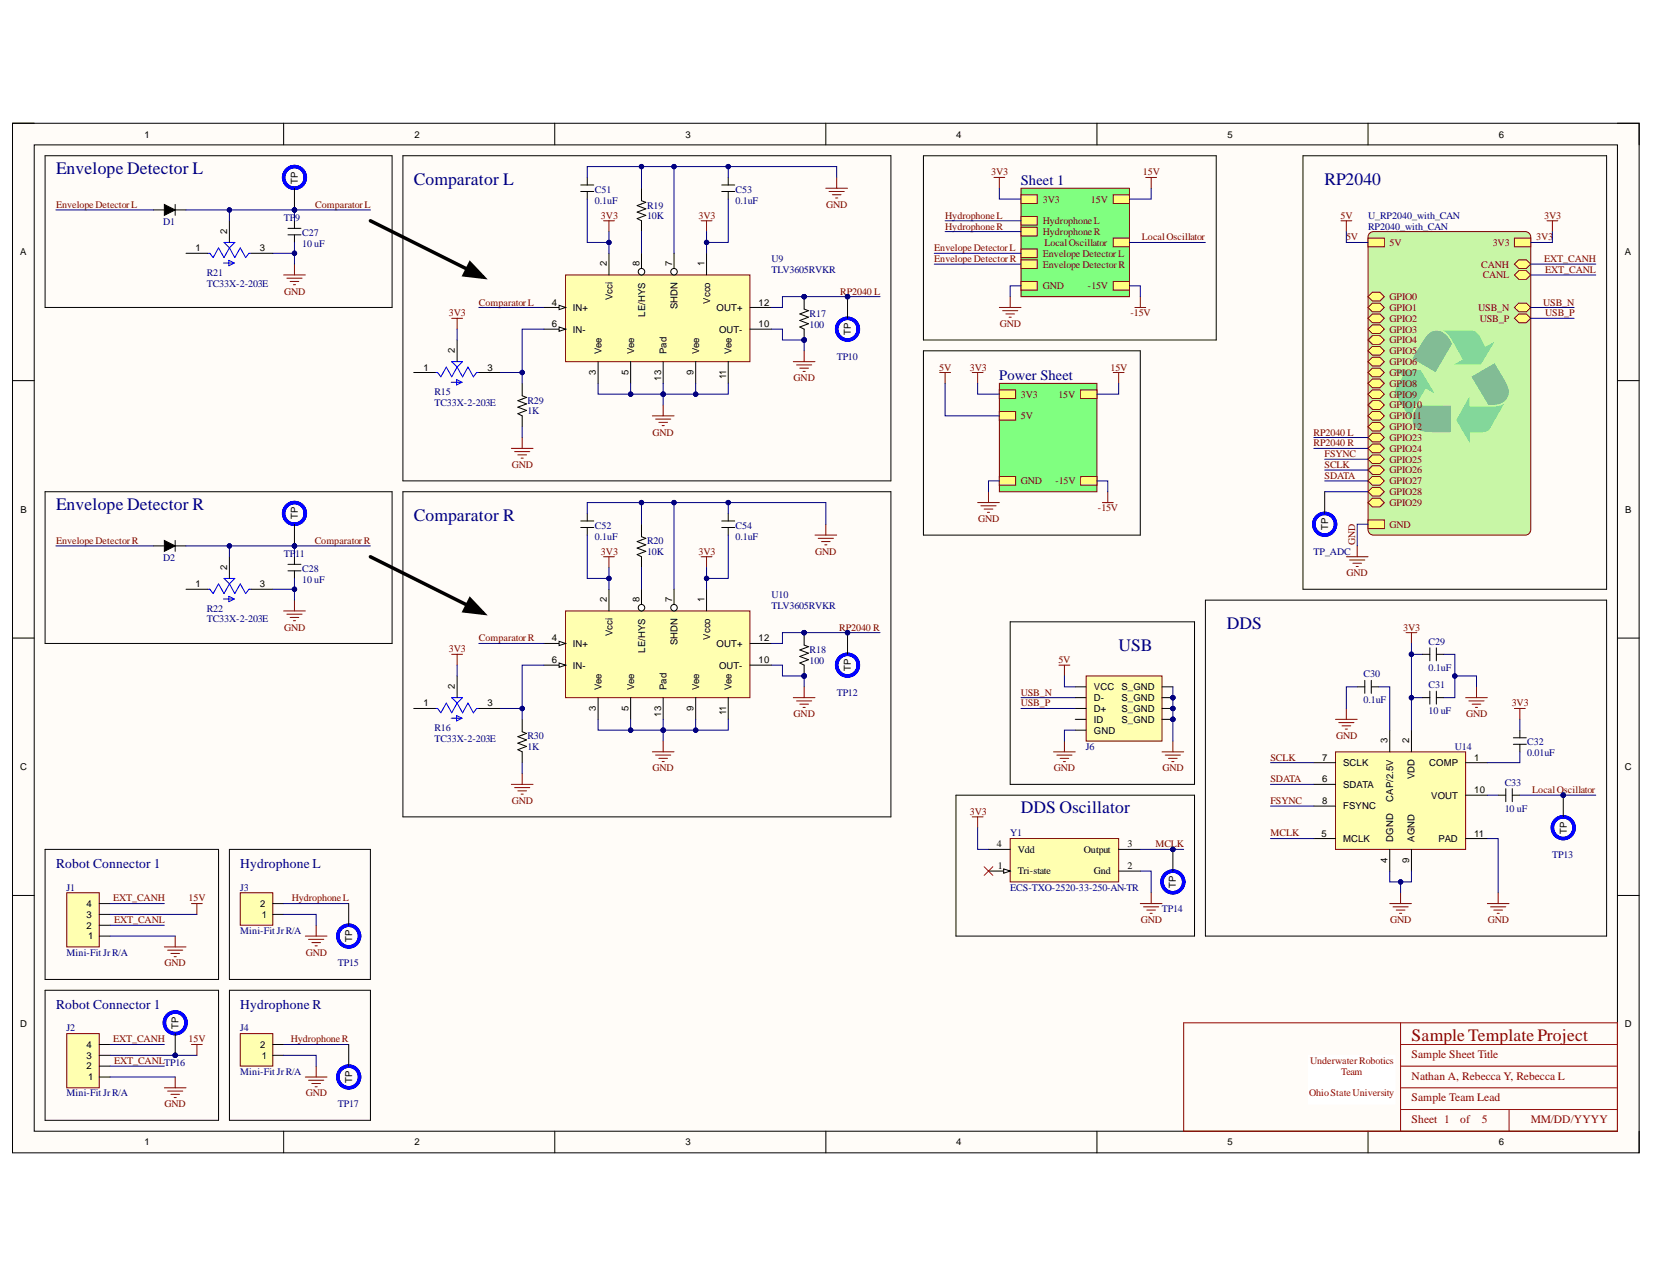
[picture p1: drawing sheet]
<svg xmlns="http://www.w3.org/2000/svg" width="279mm" height="216mm" viewBox="0 0 279 216" stroke-linecap="round" stroke-linejoin="round" font-family="sans-serif">
<defs><g id="words">
<g font-size="3" fill="#000080">
<text x="9.5" y="29.3">Envelope Detector L</text>
<text x="69.9" y="31.2">Comparator L</text>
<text x="223.9" y="31.2">RP2040</text>
<text x="9.5" y="86.2">Envelope Detector R</text>
<text x="69.9" y="88">Comparator R</text>
<text x="207.4" y="106.3">DDS</text>
<text x="189" y="110">USB</text>
<text x="172.5" y="137.5">DDS Oscillator</text>
</g>
<text font-size="3" fill="#980000" x="238.6" y="176">Sample Template Project</text>
<g font-size="2.5" fill="#000080">
<text x="172.5" y="31.3">Sheet 1</text>
<text x="168.9" y="64.3">Power Sheet</text>
</g>
<g font-size="2.3" fill="#000080">
<text x="9.5" y="146.8">Robot Connector 1</text>
<text x="40.6" y="146.8">Hydrophone L</text>
<text x="9.5" y="170.6">Robot Connector 1</text>
<text x="40.6" y="170.6">Hydrophone R</text>
</g>
<g font-size="1.9" fill="#980000">
<text x="238.6" y="178.9">Sample Sheet Title</text>
<text x="238.6" y="182.6">Nathan A, Rebecca Y, Rebecca L</text>
<text x="238.6" y="189.9">Sheet 1</text>
<text x="238.6" y="186.2">Sample Team Lead</text>
<text x="246.8" y="189.9">of</text>
<text x="250.4" y="189.9">5</text>
<text x="258.7" y="189.9">MM/DD/YYYY</text>
</g>
<g font-size="1.7" fill="#800000">
<text x="167.6" y="29.6">3V3</text>
<text x="193.2" y="29.6">15V</text>
<text x="9.5" y="35.1">Envelope DetectorL</text>
<text x="53.3" y="35.1">ComparatorL</text>
<text x="139.6" y="35.1">GND</text>
<text x="176.3" y="34.3">3V3</text>
<text x="184.4" y="34.3">15V</text>
<text x="101.6" y="37">3V3</text>
<text x="118.1" y="37">3V3</text>
<text x="159.8" y="38.8">HydrophoneR</text>
<text x="159.8" y="37">HydrophoneL</text>
<text x="176.3" y="37.9">HydrophoneL</text>
<text x="176.3" y="39.7">HydrophoneR</text>
<text x="176.5" y="41.5">LocalOscillator</text>
<text x="193" y="40.6">LocalOscillator</text>
<text x="226.6" y="37">5V</text>
<text x="227.5" y="40.6">5V</text>
<text x="234.9" y="41.5">5V</text>
<text x="252.3" y="41.5">3V3</text>
<text x="259.7" y="40.6">3V3</text>
<text x="261" y="37">3V3</text>
<text x="157.9" y="42.5">Envelope DetectorL</text>
<text x="157.9" y="44.3">Envelope DetectorR</text>
<text x="176.3" y="43.4">Envelope DetectorL</text>
<text x="176.3" y="45.2">Envelope DetectorR</text>
<text x="250.4" y="45.2">CANH</text>
<text x="250.6" y="47">CANL</text>
<text x="261" y="44.3">EXT_CANH</text>
<text x="261.2" y="46.2">EXT_CANL</text>
<text x="48" y="49.8">GND</text>
<text x="75.9" y="53.4">3V3</text>
<text x="80.9" y="51.7">ComparatorL</text>
<text x="142" y="49.8">RP2040 L</text>
<text x="176.3" y="48.9">GND</text>
<text x="183.9" y="48.9">-15V</text>
<text x="191.1" y="53.4">-15V</text>
<text x="234.9" y="50.7">GPIO0</text>
<text x="234.9" y="52.5">GPIO1</text>
<text x="249.9" y="52.5">USB_N</text>
<text x="260.8" y="51.7">USB_N</text>
<text x="261.2" y="53.4">USB_P</text>
<text x="169" y="55.3">GND</text>
<text x="234.9" y="54.4">GPIO2</text>
<text x="234.9" y="56.2">GPIO3</text>
<text x="234.9" y="58">GPIO4</text>
<text x="234.9" y="59.9">GPIO5</text>
<text x="250.1" y="54.4">USB_P</text>
<text x="134.1" y="64.4">GND</text>
<text x="158.8" y="62.7">5V</text>
<text x="163.9" y="62.7">3V3</text>
<text x="187.7" y="62.7">15V</text>
<text x="234.9" y="61.7">GPIO6</text>
<text x="234.9" y="63.5">GPIO7</text>
<text x="234.9" y="65.4">GPIO8</text>
<text x="172.5" y="67.2">3V3</text>
<text x="172.5" y="70.9">5V</text>
<text x="178.9" y="67.2">15V</text>
<text x="234.9" y="67.2">GPIO9</text>
<text x="234.9" y="69">GPIO10</text>
<text x="234.9" y="70.9">GPIO11</text>
<text x="110.3" y="73.7">GND</text>
<text x="222" y="73.7">RP2040 L</text>
<text x="222" y="75.4">RP2040 R</text>
<text x="223.9" y="77.3">FSYNC</text>
<text x="234.9" y="72.7">GPIO12</text>
<text x="234.9" y="74.5">GPIO23</text>
<text x="234.9" y="76.4">GPIO24</text>
<text x="86.5" y="79.2">GND</text>
<text x="172.5" y="81.9">GND</text>
<text x="178.4" y="81.9">-15V</text>
<text x="223.9" y="80.9">SDATA</text>
<text x="223.9" y="79.2">SCLK</text>
<text x="234.9" y="78.2">GPIO25</text>
<text x="234.9" y="80">GPIO26</text>
<text x="234.9" y="81.9">GPIO27</text>
<text x="234.9" y="83.7">GPIO28</text>
<text x="165.4" y="88.3">GND</text>
<text x="185.6" y="86.4">-15V</text>
<text x="234.9" y="85.5">GPIO29</text>
<text x="234.9" y="89.2">GND</text>
<text x="9.5" y="91.9">Envelope DetectorR</text>
<text x="53.2" y="91.9">ComparatorR</text>
<text x="101.6" y="93.8">3V3</text>
<text x="118.1" y="93.8">3V3</text>
<text x="137.8" y="93.8">GND</text>
<text x="229" y="92.2" transform="rotate(-90 229 92.2)">GND</text>
<text x="227.6" y="97.4">GND</text>
<text x="48" y="106.6">GND</text>
<text x="141.8" y="106.6">RP2040 R</text>
<text x="237.2" y="106.6">3V3</text>
<text x="75.9" y="110.3">3V3</text>
<text x="80.9" y="108.4">ComparatorR</text>
<text x="178.9" y="112.1">5V</text>
<text x="172.5" y="117.6">USB_N</text>
<text x="172.5" y="119.4">USB_P</text>
<text x="255.5" y="119.4">3V3</text>
<text x="134.1" y="121.3">GND</text>
<text x="225.8" y="124.9">GND</text>
<text x="247.8" y="121.3">GND</text>
<text x="110.3" y="130.4">GND</text>
<text x="178.1" y="130.4">GND</text>
<text x="196.5" y="130.4">GND</text>
<text x="214.8" y="128.6">SCLK</text>
<text x="86.5" y="135.9">GND</text>
<text x="163.9" y="137.7">3V3</text>
<text x="214.8" y="132.3">SDATA</text>
<text x="214.8" y="135.9">FSYNC</text>
<text x="259" y="134.1">LocalOscillator</text>
<text x="195.3" y="143.2">MCLK</text>
<text x="214.8" y="141.4">MCLK</text>
<text x="19.1" y="152.4">EXT_CANH</text>
<text x="31.9" y="152.4">15V</text>
<text x="49.3" y="152.4">HydrophoneL</text>
<text x="19.3" y="156.1">EXT_CANL</text>
<text x="51.7" y="161.6">GND</text>
<text x="192.8" y="156.1">GND</text>
<text x="235" y="156.1">GND</text>
<text x="251.5" y="156.1">GND</text>
<text x="27.8" y="163.4">GND</text>
<text x="19.1" y="176.2">EXT_CANH</text>
<text x="19.3" y="179.9">EXT_CANLTP16</text>
<text x="31.9" y="176.2">15V</text>
<text x="49.1" y="176.2">HydrophoneR</text>
<text x="51.7" y="185.4">GND</text>
<text x="27.8" y="187.2">GND</text>
</g>
<g font-size="1.7" fill="#000080">
<text x="100.6" y="34.4">0.1uF</text>
<text x="100.6" y="32.6">C51</text>
<text x="109.4" y="35.3">R19</text>
<text x="124.3" y="34.4">0.1uF</text>
<text x="124.3" y="32.6">C53</text>
<text x="27.6" y="38.1">D1</text>
<text x="48" y="37.3">TP9</text>
<text x="51.1" y="41.7">10 uF</text>
<text x="51.1" y="39.9">C27</text>
<text x="109.4" y="37">10K</text>
<text x="231.2" y="37">U_RP2040_with_CAN</text>
<text x="231.2" y="38.8">RP2040_with_CAN</text>
<text x="34.9" y="46.6">R21</text>
<text x="130.4" y="44.3">U9</text>
<text x="130.4" y="46.2">TLV3605RVKR</text>
<text x="34.9" y="48.5">TC33X-2-203E</text>
<text x="136.9" y="53.5">R17</text>
<text x="136.9" y="55.4">100</text>
<text x="141.4" y="60.8">TP10</text>
<text x="73.4" y="66.7">R15</text>
<text x="73.4" y="68.6">TC33X-2-203E</text>
<text x="89.1" y="70">1K</text>
<text x="89.1" y="68.2">R29</text>
<text x="100.6" y="89.4">C52</text>
<text x="124.3" y="89.4">C54</text>
<text x="27.6" y="94.9">D2</text>
<text x="48" y="94.1">TP11</text>
<text x="100.6" y="91.2">0.1uF</text>
<text x="109.4" y="93.9">10K</text>
<text x="109.4" y="92">R20</text>
<text x="124.3" y="91.2">0.1uF</text>
<text x="222" y="93.8">TP_ADC</text>
<text x="51.1" y="98.5">10 uF</text>
<text x="51.1" y="96.7">C28</text>
<text x="130.4" y="101.1">U10</text>
<text x="34.9" y="103.4">R22</text>
<text x="34.9" y="105.2">TC33X-2-203E</text>
<text x="130.4" y="102.9">TLV3605RVKR</text>
<text x="136.9" y="112.2">100</text>
<text x="136.9" y="110.4">R18</text>
<text x="241.5" y="113.4">0.1uF</text>
<text x="241.5" y="109">C29</text>
<text x="141.4" y="117.6">TP12</text>
<text x="230.5" y="118.9">0.1uF</text>
<text x="230.5" y="114.5">C30</text>
<text x="241.5" y="116.3">C31</text>
<text x="73.4" y="123.5">R16</text>
<text x="73.4" y="125.4">TC33X-2-203E</text>
<text x="89.1" y="125">R30</text>
<text x="241.5" y="120.8">10 uF</text>
<text x="258.1" y="126">C32</text>
<text x="89.1" y="126.8">1K</text>
<text x="183.5" y="126.8">J6</text>
<text x="245.9" y="126.8">U14</text>
<text x="258.1" y="127.9">0.01uF</text>
<text x="254.3" y="137.2">10 uF</text>
<text x="254.3" y="132.8">C33</text>
<text x="170.8" y="141.4">Y1</text>
<text x="262.4" y="145.1">TP13</text>
<text x="11.2" y="150.6">J1</text>
<text x="40.6" y="150.6">J3</text>
<text x="170.8" y="150.6">ECS-TXO-2520-33-250-AN-TR</text>
<text x="196.4" y="154.2">TP14</text>
<text x="11.2" y="161.6">Mini-Fit JrR/A</text>
<text x="40.6" y="157.9">Mini-Fit JrR/A</text>
<text x="57.1" y="163.4">TP15</text>
<text x="11.2" y="174.4">J2</text>
<text x="40.6" y="174.4">J4</text>
<text x="11.2" y="185.4">Mini-Fit JrR/A</text>
<text x="40.6" y="181.7">Mini-Fit JrR/A</text>
<text x="57.1" y="187.2">TP17</text>
</g>
<g font-size="1.7">
<text x="168.5" y="143.2">4</text>
<text x="190.6" y="143.2">3</text>
<text x="168.7" y="146.9">1</text>
<text x="172" y="147.8">Tri-state</text>
<text x="172" y="144.2">Vdd</text>
<text x="183.2" y="144.2">Output</text>
<text x="184.9" y="147.8">Gnd</text>
<text x="190.6" y="146.9">2</text>
</g>
<g font-size="1.7" fill="#980000">
<text x="221.4" y="179.9">UnderwaterRobotics</text>
<text x="221.3" y="185.4">OhioStateUniversity</text>
<text x="226.7" y="181.7">Team</text>
</g>
<g font-size="1.6">
<text x="24.4" y="23.3">1</text>
<text x="70" y="23.3">2</text>
<text x="115.9" y="23.3">3</text>
<text x="161.6" y="23.3">4</text>
<text x="207.5" y="23.3">5</text>
<text x="253.3" y="23.3">6</text>
<text x="50.3" y="31" transform="rotate(-90 50.3 31)">TP</text>
<text x="38.4" y="39.5" transform="rotate(-90 38.4 39.5)">2</text>
<text x="3.4" y="43.1">A</text>
<text x="33.1" y="42.5">1</text>
<text x="43.9" y="42.5">3</text>
<text x="102.6" y="45" transform="rotate(-90 102.6 45)">2</text>
<text x="108.1" y="45" transform="rotate(-90 108.1 45)">8</text>
<text x="113.6" y="45" transform="rotate(-90 113.6 45)">7</text>
<text x="119.1" y="45" transform="rotate(-90 119.1 45)">1</text>
<text x="274.6" y="43.1">A</text>
<text x="93.3" y="51.7">4</text>
<text x="96.8" y="52.5">IN+</text>
<text x="103.5" y="50.7" transform="rotate(-90 103.5 50.7)">Vcci</text>
<text x="109" y="53.5" transform="rotate(-90 109 53.5)">LE/HYS</text>
<text x="114.5" y="52.3" transform="rotate(-90 114.5 52.3)">SHDN</text>
<text x="120" y="51.3" transform="rotate(-90 120 51.3)">Vcco</text>
<text x="121.1" y="52.5">OUT+</text>
<text x="128.2" y="51.7">12</text>
<text x="76.9" y="59.7" transform="rotate(-90 76.9 59.7)">2</text>
<text x="93.3" y="55.3">6</text>
<text x="96.8" y="56.2">IN-</text>
<text x="101.7" y="59.9" transform="rotate(-90 101.7 59.9)">Vee</text>
<text x="107.2" y="59.9" transform="rotate(-90 107.2 59.9)">Vee</text>
<text x="112.7" y="59.9" transform="rotate(-90 112.7 59.9)">Pad</text>
<text x="118.2" y="59.9" transform="rotate(-90 118.2 59.9)">Vee</text>
<text x="121.5" y="56.2">OUT-</text>
<text x="123.7" y="59.9" transform="rotate(-90 123.7 59.9)">Vee</text>
<text x="128.2" y="55.3">10</text>
<text x="143.8" y="56.7" transform="rotate(-90 143.8 56.7)">TP</text>
<text x="71.6" y="62.7">1</text>
<text x="82.4" y="62.7">3</text>
<text x="100.7" y="63.4" transform="rotate(-90 100.7 63.4)">3</text>
<text x="106.2" y="63.4" transform="rotate(-90 106.2 63.4)">5</text>
<text x="111.7" y="64.4" transform="rotate(-90 111.7 64.4)">13</text>
<text x="117.2" y="63.4" transform="rotate(-90 117.2 63.4)">9</text>
<text x="122.7" y="64.1" transform="rotate(-90 122.7 64.1)">11</text>
<text x="3.5" y="86.7">B</text>
<text x="50.3" y="87.8" transform="rotate(-90 50.3 87.8)">TP</text>
<text x="224.5" y="89.6" transform="rotate(-90 224.5 89.6)">TP</text>
<text x="274.7" y="86.7">B</text>
<text x="33.1" y="99.3">1</text>
<text x="38.4" y="96.3" transform="rotate(-90 38.4 96.3)">2</text>
<text x="43.9" y="99.3">3</text>
<text x="102.6" y="101.8" transform="rotate(-90 102.6 101.8)">2</text>
<text x="108.1" y="101.8" transform="rotate(-90 108.1 101.8)">8</text>
<text x="113.6" y="101.8" transform="rotate(-90 113.6 101.8)">7</text>
<text x="119.1" y="101.8" transform="rotate(-90 119.1 101.8)">1</text>
<text x="103.5" y="107.6" transform="rotate(-90 103.5 107.6)">Vcci</text>
<text x="93.3" y="108.4">4</text>
<text x="93.3" y="112.1">6</text>
<text x="96.8" y="109.3">IN+</text>
<text x="96.8" y="113.1">IN-</text>
<text x="109" y="110.4" transform="rotate(-90 109 110.4)">LE/HYS</text>
<text x="114.5" y="109.1" transform="rotate(-90 114.5 109.1)">SHDN</text>
<text x="120" y="108.2" transform="rotate(-90 120 108.2)">Vcco</text>
<text x="121.1" y="109.3">OUT+</text>
<text x="121.5" y="113.1">OUT-</text>
<text x="128.2" y="108.4">12</text>
<text x="128.2" y="112.1">10</text>
<text x="143.8" y="113.5" transform="rotate(-90 143.8 113.5)">TP</text>
<text x="71.6" y="119.4">1</text>
<text x="76.9" y="116.4" transform="rotate(-90 76.9 116.4)">2</text>
<text x="82.4" y="119.4">3</text>
<text x="101.7" y="116.7" transform="rotate(-90 101.7 116.7)">Vee</text>
<text x="107.2" y="116.7" transform="rotate(-90 107.2 116.7)">Vee</text>
<text x="112.7" y="116.7" transform="rotate(-90 112.7 116.7)">Pad</text>
<text x="118.2" y="116.7" transform="rotate(-90 118.2 116.7)">Vee</text>
<text x="123.7" y="116.7" transform="rotate(-90 123.7 116.7)">Vee</text>
<text x="184.9" y="116.7">VCC</text>
<text x="184.9" y="118.6">D-</text>
<text x="189.5" y="116.7">S_GND</text>
<text x="189.5" y="118.6">S_GND</text>
<text x="100.7" y="120.2" transform="rotate(-90 100.7 120.2)">3</text>
<text x="106.2" y="120.2" transform="rotate(-90 106.2 120.2)">5</text>
<text x="111.7" y="121.2" transform="rotate(-90 111.7 121.2)">13</text>
<text x="117.2" y="120.2" transform="rotate(-90 117.2 120.2)">9</text>
<text x="122.7" y="120.9" transform="rotate(-90 122.7 120.9)">11</text>
<text x="184.9" y="120.3">D+</text>
<text x="184.9" y="122.2">ID</text>
<text x="184.9" y="124.1">GND</text>
<text x="189.5" y="120.3">S_GND</text>
<text x="189.5" y="122.2">S_GND</text>
<text x="234.5" y="125.7" transform="rotate(-90 234.5 125.7)">3</text>
<text x="238.2" y="125.7" transform="rotate(-90 238.2 125.7)">2</text>
<text x="3.4" y="130.2">C</text>
<text x="223.5" y="128.6">7</text>
<text x="227" y="129.5">SCLK</text>
<text x="239.1" y="131.7" transform="rotate(-90 239.1 131.7)">VDD</text>
<text x="241.6" y="129.5">COMP</text>
<text x="249.2" y="128.6">1</text>
<text x="274.6" y="130.2">C</text>
<text x="223.5" y="132.3">6</text>
<text x="223.5" y="135.9">8</text>
<text x="227" y="133.2">SDATA</text>
<text x="227" y="136.8">FSYNC</text>
<text x="235.5" y="135.6" transform="rotate(-90 235.5 135.6)">CAP/2.5V</text>
<text x="241.9" y="135">VOUT</text>
<text x="249.2" y="134.1">10</text>
<text x="223.4" y="141.5">5</text>
<text x="227" y="142.3">MCLK</text>
<text x="235.5" y="142.3" transform="rotate(-90 235.5 142.3)">DGND</text>
<text x="239.1" y="142.3" transform="rotate(-90 239.1 142.3)">AGND</text>
<text x="243.2" y="142.3">PAD</text>
<text x="249.2" y="141.5">11</text>
<text x="264.8" y="141" transform="rotate(-90 264.8 141)">TP</text>
<text x="234.5" y="145.9" transform="rotate(-90 234.5 145.9)">4</text>
<text x="238.2" y="145.9" transform="rotate(-90 238.2 145.9)">9</text>
<text x="14.6" y="155.2">3</text>
<text x="14.6" y="153.3">4</text>
<text x="44" y="153.3">2</text>
<text x="44.2" y="155.2">1</text>
<text x="198.8" y="150.1" transform="rotate(-90 198.8 150.1)">TP</text>
<text x="14.6" y="157">2</text>
<text x="14.9" y="158.8">1</text>
<text x="59.5" y="159.3" transform="rotate(-90 59.5 159.3)">TP</text>
<text x="3.4" y="173.7">D</text>
<text x="30.2" y="173.9" transform="rotate(-90 30.2 173.9)">TP</text>
<text x="274.6" y="173.7">D</text>
<text x="14.6" y="179">3</text>
<text x="14.6" y="177.2">4</text>
<text x="44" y="177.2">2</text>
<text x="44.2" y="179">1</text>
<text x="14.6" y="180.8">2</text>
<text x="14.9" y="182.6">1</text>
<text x="59.5" y="183.1" transform="rotate(-90 59.5 183.1)">TP</text>
<text x="24.4" y="193.6">1</text>
<text x="70" y="193.6">2</text>
<text x="115.9" y="193.6">3</text>
<text x="161.6" y="193.6">4</text>
<text x="207.5" y="193.6">5</text>
<text x="253.3" y="193.6">6</text>
</g>
</g></defs>
<path d="M2.1 20.8h275v174.1h-275z" fill-rule="evenodd" fill="#fffcf8"/>
<path d="M2.1 20.8h275v174.1h-275z" fill="none" stroke="#000" stroke-width=".17"/>
<path d="M5.8 24.5h267.6v166.8h-267.6z" fill-rule="evenodd" fill="#fffcf8"/>
<g fill="none" stroke="#000" stroke-width=".17">
<path d="M2.1 20.8h3.7M5.8 24.5h267.6v166.8h-267.6zM47.9 20.8v3.7M93.8 20.8v3.7M139.6 20.8v3.7M185.4 20.8v3.7M231.2 20.8v3.7M273.4 20.8h3.7v3.7M2.1 64.4h3.7M273.4 64.4h3.7M2.1 107.9h3.7M273.4 107.9h3.7"/>
<path d="M2.1 151.4h3.7M273.4 151.4h3.7M47.9 191.3v3.6M93.8 191.3v3.6M139.6 191.3v3.6M185.4 191.3v3.6M231.2 191.3v3.6M277.1 191.3v3.6"/>
</g>
<path d="M200.1 172.9h73.3v18.4h-73.3zM236.7 172.9v18.4M236.7 176.6h36.7M236.7 180.2h36.7M236.7 183.9h36.7M236.7 187.6h36.7" fill="none" stroke="#980000" stroke-width=".17"/>
<path d="M221.2 178.4h14.6v8.3h-14.6z" fill-rule="evenodd" fill="#fff"/>
<path d="M221.2 178.4h14.6v8.3h-14.6z" fill="none" stroke="#fff" stroke-width=".17"/>
<path d="M255.1 187.6v3.7" fill="none" stroke="#980000" stroke-width=".17"/>
<path d="M11.3 150.9h5.5v9.2h-5.5z" fill-rule="evenodd" fill="#ffffb0"/>
<path d="M11.3 150.9h5.5v9.2h-5.5zM29.6 158.3v1.8M32.4 152.8h1.8M33.3 152.8v1.8M27.8 160.1h3.6M28.3 160.6h2.6M28.9 161.2h1.4M29.4 161.7h.4" fill="none" stroke="#800000" stroke-width=".17"/>
<path d="M16.8 158.3h1.8M16.8 156.4h1.8M16.8 154.6h1.8M16.8 152.8h1.8" fill="none" stroke="#000" stroke-width=".17"/>
<path d="M11.3 174.8h5.5v9.1h-5.5z" fill-rule="evenodd" fill="#ffffb0"/>
<path d="M11.3 174.8h5.5v9.1h-5.5zM32.4 176.6h1.8M33.3 176.6v1.8M27.8 183.9h3.6M28.3 184.5h2.6M28.9 185h1.4M29.4 185.6h.4M29.6 182.1v1.8" fill="none" stroke="#800000" stroke-width=".17"/>
<path d="M7.6 143.6h29.3v22h-29.3zM7.6 167.4h29.3v22h-29.3zM16.8 178.4h1.8M16.8 176.6h1.8M16.8 182.1h1.8M16.8 180.2h1.8" fill="none" stroke="#000" stroke-width=".17"/>
<path d="M95.6 46.5h31.2v14.6h-31.2z" fill-rule="evenodd" fill="#ffffb0"/>
<path d="M95.6 46.5h31.2v14.6h-31.2z" fill="none" stroke="#800000" stroke-width=".17"/>
<path d="M91.9 52h3.7" fill="none" stroke="#000" stroke-width=".17"/>
<path d="M94.5 51.6l1.1 .4-1.1 .4z" fill="#f8fcff"/>
<path d="M91.9 55.6h3.7M94.5 51.6l1.1 .4-1.1 .4z" fill="none" stroke="#000" stroke-width=".17"/>
<path d="M94.5 55.3l1.1 .3-1.1 .4z" fill="#f8fcff"/>
<path d="M94.5 55.3l1.1 .3-1.1 .4zM102.9 42.8v3.7M108.4 42.8v3.7M126.8 52h3.6M126.8 55.6h3.6" fill="none" stroke="#000" stroke-width=".17"/>
<circle cx="108.4" cy="45.9" r=".55" fill="#f8fcff"/>
<g fill="none" stroke="#000" stroke-width=".17">
<path d="M113.9 42.8v3.7M101.1 61.1v3.7M106.6 61.1v3.7M117.6 61.1v3.7M123.1 61.1v3.7"/>
<circle cx="108.4" cy="45.9" r=".55"/>
</g>
<circle cx="113.9" cy="45.9" r=".55" fill="#f8fcff"/>
<g fill="none" stroke="#000" stroke-width=".17">
<path d="M77.3 57.5v3.6M119.4 42.8v3.7M69.9 63h3.7M80.9 63h3.7M88.3 64.8v2.1l.7 .3-1.5 .5 1.5 .6-1.5 .5 1.5 .6-1.5 .5 .8 .4v1.8M112.1 61.1v3.7"/>
<circle cx="113.9" cy="45.9" r=".55"/>
</g>
<g fill="none" stroke="#800000" stroke-width=".17">
<path d="M102 37.3h1.8M102.9 37.3v1.9M118.5 37.3h1.8M119.4 37.3v1.9M76.4 53.8h1.8M77.3 53.8v1.8M86.4 75.8h3.7M87 76.4h2.5M87.5 76.9h1.5M88.1 77.5h.3M88.3 74v1.8M110.3 70.3h3.6"/>
<path d="M110.8 70.9h2.6M111.4 71.4h1.4M111.9 72h.4M112.1 68.5v1.8"/>
</g>
<path d="M76.3 64.6h1.8M76.4 61.1h1.8l-.9 1zM77.2 64.2l.9 .4-.9 .5zM77.3 62.1l-.9 1.6-1-1.6-.9 1.6-.5-.7h-.4M77.3 62.1l.9 1.6 .9-1.6 .9 1.6 .6-.7h.3" fill="none" stroke="#00f" stroke-width=".17"/>
<circle cx="135.9" cy="57.5" r=".37" fill="#000080"/>
<circle cx="135.9" cy="57.5" r=".37" fill="none" stroke="#000080" stroke-width=".17"/>
<circle cx="135.9" cy="50.2" r=".37" fill="#000080"/>
<circle cx="135.9" cy="50.2" r=".37" fill="none" stroke="#000080" stroke-width=".17"/>
<path d="M135.9 55.6v1.9" fill="none" stroke="#000" stroke-width=".17"/>
<circle cx="135.9" cy="57.5" r=".37" fill="#000080"/>
<circle cx="135.9" cy="57.5" r=".37" fill="none" stroke="#000080" stroke-width=".17"/>
<path d="M135.9 50.2v2.1" fill="none" stroke="#000" stroke-width=".17"/>
<circle cx="135.9" cy="50.2" r=".37" fill="#000080"/>
<circle cx="135.9" cy="50.2" r=".37" fill="none" stroke="#000080" stroke-width=".17"/>
<path d="M108.4 31.8v2.1l.8 .3-1.5 .6 1.5 .5-1.5 .6 1.5 .5-1.5 .6 .7 .3v1.9M135.9 52.3l.8 .2-1.5 .6 1.5 .5-1.5 .6 1.5 .5-1.5 .6 .7 .3" fill="none" stroke="#000" stroke-width=".17"/>
<path d="M139.6 31.8h3.7M140.1 32.4h2.6M140.7 32.9h1.5M141.2 33.5h.4M141.4 30v1.8" fill="none" stroke="#800000" stroke-width=".17"/>
<path d="M95.6 103.3h31.2v14.7h-31.2z" fill-rule="evenodd" fill="#ffffb0"/>
<path d="M95.6 103.3h31.2v14.7h-31.2z" fill="none" stroke="#800000" stroke-width=".17"/>
<path d="M91.9 108.8h3.7" fill="none" stroke="#000" stroke-width=".17"/>
<path d="M94.5 108.4l1.1 .4-1.1 .4z" fill="#f8fcff"/>
<path d="M91.9 112.5h3.7M94.5 108.4l1.1 .4-1.1 .4z" fill="none" stroke="#000" stroke-width=".17"/>
<path d="M94.5 112.1l1.1 .4-1.1 .3z" fill="#f8fcff"/>
<path d="M102.9 99.6v3.7M108.4 99.6v3.7M94.5 112.1l1.1 .4-1.1 .3zM126.8 108.8h3.6M126.8 112.5h3.6" fill="none" stroke="#000" stroke-width=".17"/>
<circle cx="108.4" cy="102.7" r=".55" fill="#f8fcff"/>
<g fill="none" stroke="#000" stroke-width=".17">
<path d="M113.9 99.6v3.7M101.1 118v3.6M106.6 118v3.6M117.6 118v3.6M123.1 118v3.6"/>
<circle cx="108.4" cy="102.7" r=".55"/>
</g>
<circle cx="113.9" cy="102.7" r=".55" fill="#f8fcff"/>
<g fill="none" stroke="#000" stroke-width=".17">
<path d="M119.4 99.6v3.7M69.9 119.8h3.7M77.3 114.3v3.7M80.9 119.8h3.7M112.1 118v3.6M88.3 121.6v2.1l.7 .3-1.5 .5 1.5 .6-1.5 .5 1.5 .6-1.5 .5 .8 .4v1.8"/>
<circle cx="113.9" cy="102.7" r=".55"/>
</g>
<g fill="none" stroke="#800000" stroke-width=".17">
<path d="M102 94.1h1.8M102.9 94.1v1.9M118.5 94.1h1.8M119.4 94.1v1.9M76.4 110.6h1.8M77.3 110.6v1.9M86.4 132.6h3.7M87 133.2h2.5M87.5 133.7h1.5M88.1 134.3h.3M88.3 130.8v1.8M110.3 127.1h3.6"/>
<path d="M110.8 127.7h2.6M111.4 128.2h1.4M111.9 128.8h.4M112.1 125.3v1.8"/>
</g>
<path d="M76.4 118h1.8l-.9 .9zM77.3 118.9l-.9 1.6-1-1.6-.9 1.6-.5-.7h-.4M77.3 118.9l.9 1.6 .9-1.6 .9 1.6 .6-.7h.3M76.3 121.4h1.8M77.2 121l.9 .4-.9 .5z" fill="none" stroke="#00f" stroke-width=".17"/>
<circle cx="135.9" cy="114.3" r=".37" fill="#000080"/>
<circle cx="135.9" cy="114.3" r=".37" fill="none" stroke="#000080" stroke-width=".17"/>
<circle cx="135.9" cy="107" r=".37" fill="#000080"/>
<circle cx="135.9" cy="107" r=".37" fill="none" stroke="#000080" stroke-width=".17"/>
<path d="M135.9 112.5v1.8" fill="none" stroke="#000" stroke-width=".17"/>
<circle cx="135.9" cy="114.3" r=".37" fill="#000080"/>
<circle cx="135.9" cy="114.3" r=".37" fill="none" stroke="#000080" stroke-width=".17"/>
<path d="M135.9 107v2.1" fill="none" stroke="#000" stroke-width=".17"/>
<circle cx="135.9" cy="107" r=".37" fill="#000080"/>
<circle cx="135.9" cy="107" r=".37" fill="none" stroke="#000080" stroke-width=".17"/>
<g fill="none" stroke="#000" stroke-width=".17">
<path d="M7.6 26.3h58.7v25.7h-58.7zM25.9 35.5h1.9M27.8 34.6l1.8 .9-1.8 .9zM29.6 34.6v1.8M29.6 35.5h1.8M38.8 37.3v3.7M48.7 39.7h2.2M48.7 38.6h2.2M49.8 37.3v1.3M49.8 39.7v1.3M68.1 26.3h82.5v55h-82.5zM31.4 42.8h3.7"/>
<path d="M42.4 42.8h3.7M7.6 83.1h58.7v25.7h-58.7zM25.9 92.3h1.9M27.8 91.4l1.8 .9-1.8 .9zM29.6 92.3h1.8M29.6 91.4v1.8M31.4 99.6h3.7M38.8 94.1v3.7M42.4 99.6h3.7M48.7 96.5h2.2M48.7 95.4h2.2M49.8 94.1v1.3"/>
<path d="M49.8 96.5v1.3M68.1 83.1h82.5v55h-82.5zM108.4 88.6v2.1l.8 .3-1.5 .6 1.5 .5-1.5 .6 1.5 .5-1.5 .6 .7 .3v1.9M135.9 109.1l.8 .2-1.5 .6 1.5 .5-1.5 .6 1.5 .5-1.5 .6 .7 .4"/>
</g>
<g fill="none" stroke="#800000" stroke-width=".17">
<path d="M47.9 46.5h3.7M48.5 47h2.6M49 47.6h1.5M49.6 48.1h.4M49.8 44.7v1.8M135.9 59.3v1.8M134.1 61.1h3.7M134.6 61.7h2.6M135.2 62.2h1.5M135.7 62.8h.4M137.8 90.5h3.6M138.3 91h2.6"/>
<path d="M138.9 91.6h1.4M139.4 92.1h.4M139.6 88.6v1.9M47.9 103.3h3.7M48.5 103.8h2.6M49 104.4h1.5M49.6 104.9h.4M49.8 101.5v1.8M134.1 118h3.7M134.6 118.5h2.6M135.2 119.1h1.5M135.7 119.6h.4"/>
<path d="M135.9 116.1v1.9"/>
</g>
<path d="M37.8 44.5h1.8M37.9 41h1.8l-.9 .9zM38.7 44l.9 .5-.9 .4zM38.8 41.9l-.9 1.7-1-1.7-.9 1.7-.5-.8h-.4M38.8 41.9l.9 1.7 .9-1.7 .9 1.7 .6-.8h.3M37.9 97.8h1.8l-.9 .9zM38.8 98.7l-.9 1.7-1-1.7-.9 1.7-.5-.8h-.4M38.8 98.7l.9 1.7 .9-1.7 .9 1.7 .6-.8h.3M37.8 101.3h1.8M38.7 100.8l.9 .5-.9 .4z" fill="none" stroke="#00f" stroke-width=".17"/>
<path d="M62.6 37.3l18.3 9.2M79.5 44.5l2.2 2.4-3.2-.4zM62.6 94.1l18.3 9.2M79.5 101.3l2.2 2.4-3.2-.4z" fill="none" stroke="#000" stroke-width=".59"/>
<g fill="#000">
<path d="M79.5 44.5l2.2 2.4-3.2-.4zM79.5 101.3l2.2 2.4-3.2-.4z"/>
<path d="M27.8 34.6l1.8 .9-1.8 .9z" fill-rule="evenodd"/>
<path d="M27.8 91.4l1.8 .9-1.8 .9z" fill-rule="evenodd"/>
</g>
<path d="M231.5 39.4l.7-.2h25.6a.92 .92 0 0 1 .9 .9v49.5a.92 .92 0 0 1-.9 .9h-25.6a.92 .92 0 0 1-1-.9v-49.5z" fill="#c8f6a6"/>
<path d="M231.5 39.4l.7-.2h25.6a.92 .92 0 0 1 .9 .9v49.5a.92 .92 0 0 1-.9 .9h-25.6a.92 .92 0 0 1-1-.9v-49.5z" fill="none" stroke="#800000" stroke-width=".17"/>
<path d="M243.8 55.9h5.3l.5 .3 .5 .6 .9 1.9 1.6-1-2.3 3.9h-4.6l1.5-.8-2.4-4.3-.5-.4z" fill="#82d79a"/>
<path d="M241.3 56.5a2.19 2.19 0 0 1 3.5 .5l.6 1.1-2.8 4.8-3.9-2.3z" fill="#82bc95"/>
<path d="M248.3 67.1l.1 1.7a21.1 21.1 0 0 0 4.9-.2l.6-.2 .4-.3-2.5 4.5a1.84 1.84 0 0 1-1.5 .5h-1.9v1.8l-2.3-3.9z" fill="#82d79a"/>
<path d="M248.7 63.7l3.9-2.3 .9 1.5a7.1 7.1 0 0 1 1.5 3.3 2.2 2.2 0 0 1-2.3 2.2l-1.1 .1z" fill="#82bc95"/>
<path d="M235.6 62.6h4.5l2.4 3.9-1.5-.8a22.5 22.5 0 0 0-2.4 4.3l-.1 .6 .1 .5-2.8-4.5v-.6l.3-.7 1.1-1.8z" fill="#82d79a"/>
<path d="M239.6 68.6h5.6v4.5l-4.2-.1a2.22 2.22 0 0 1-2-3.3z" fill="#82bc95"/>
<path d="M256 53.8l.7-.7h1.3l.7 .7-.7 .8h-1.3z" fill-rule="evenodd" fill="#ffff80"/>
<path d="M256 53.8l.7-.7h1.3l.7 .7-.7 .8h-1.3z" fill="none" stroke="#800000" stroke-width=".17"/>
<path d="M256 52l.7-.7h1.3l.7 .7-.7 .7h-1.3z" fill-rule="evenodd" fill="#ffff80"/>
<path d="M256 52l.7-.7h1.3l.7 .7-.7 .7h-1.3z" fill="none" stroke="#800000" stroke-width=".17"/>
<path d="M231.2 40.3h2.8v1.4h-2.8z" fill-rule="evenodd" fill="#ffff80"/>
<path d="M231.2 40.3h2.8v1.4h-2.8z" fill="none" stroke="#800000" stroke-width=".17"/>
<path d="M256 44.7l.7-.8h1.3l.7 .8-.7 .7h-1.3z" fill-rule="evenodd" fill="#ffff80"/>
<path d="M256 44.7l.7-.8h1.3l.7 .8-.7 .7h-1.3z" fill="none" stroke="#800000" stroke-width=".17"/>
<path d="M256 46.5l.7-.7h1.3l.7 .7-.7 .7h-1.3z" fill-rule="evenodd" fill="#ffff80"/>
<path d="M256 46.5l.7-.7h1.3l.7 .7-.7 .7h-1.3z" fill="none" stroke="#800000" stroke-width=".17"/>
<path d="M232 49.4h1.3l.7 .8-.7 .7h-1.3l-.8-.7z" fill-rule="evenodd" fill="#ffff80"/>
<path d="M232 49.4h1.3l.7 .8-.7 .7h-1.3l-.8-.7z" fill="none" stroke="#800000" stroke-width=".17"/>
<path d="M231.2 52l.8-.7h1.3l.7 .7-.7 .7h-1.3z" fill-rule="evenodd" fill="#ffff80"/>
<path d="M231.2 52l.8-.7h1.3l.7 .7-.7 .7h-1.3z" fill="none" stroke="#800000" stroke-width=".17"/>
<path d="M231.2 53.8l.8-.7h1.3l.7 .7-.7 .8h-1.3z" fill-rule="evenodd" fill="#ffff80"/>
<path d="M231.2 53.8l.8-.7h1.3l.7 .7-.7 .8h-1.3z" fill="none" stroke="#800000" stroke-width=".17"/>
<path d="M232 54.9h1.3l.7 .8-.7 .7h-1.3l-.8-.7z" fill-rule="evenodd" fill="#ffff80"/>
<path d="M232 54.9h1.3l.7 .8-.7 .7h-1.3l-.8-.7z" fill="none" stroke="#800000" stroke-width=".17"/>
<path d="M231.2 57.5l.8-.7h1.3l.7 .7-.7 .7h-1.3z" fill-rule="evenodd" fill="#ffff80"/>
<path d="M231.2 57.5l.8-.7h1.3l.7 .7-.7 .7h-1.3z" fill="none" stroke="#800000" stroke-width=".17"/>
<path d="M231.2 59.3l.8-.7h1.3l.7 .7-.7 .8h-1.3z" fill-rule="evenodd" fill="#ffff80"/>
<path d="M231.2 59.3l.8-.7h1.3l.7 .7-.7 .8h-1.3z" fill="none" stroke="#800000" stroke-width=".17"/>
<path d="M232 60.4h1.3l.7 .8-.7 .7h-1.3l-.8-.7z" fill-rule="evenodd" fill="#ffff80"/>
<path d="M232 60.4h1.3l.7 .8-.7 .7h-1.3l-.8-.7z" fill="none" stroke="#800000" stroke-width=".17"/>
<path d="M231.2 63l.8-.7h1.3l.7 .7-.7 .7h-1.3z" fill-rule="evenodd" fill="#ffff80"/>
<path d="M231.2 63l.8-.7h1.3l.7 .7-.7 .7h-1.3z" fill="none" stroke="#800000" stroke-width=".17"/>
<path d="M232 64.1h1.3l.7 .7-.7 .7h-1.3l-.8-.7z" fill-rule="evenodd" fill="#ffff80"/>
<path d="M232 64.1h1.3l.7 .7-.7 .7h-1.3l-.8-.7z" fill="none" stroke="#800000" stroke-width=".17"/>
<path d="M231.2 66.6l.8-.7h1.3l.7 .7-.7 .8h-1.3z" fill-rule="evenodd" fill="#ffff80"/>
<path d="M231.2 66.6l.8-.7h1.3l.7 .7-.7 .8h-1.3z" fill="none" stroke="#800000" stroke-width=".17"/>
<path d="M231.2 68.5l.8-.8h1.3l.7 .8-.7 .7h-1.3z" fill-rule="evenodd" fill="#ffff80"/>
<path d="M231.2 68.5l.8-.8h1.3l.7 .8-.7 .7h-1.3z" fill="none" stroke="#800000" stroke-width=".17"/>
<path d="M232 69.6h1.3l.7 .7-.7 .7h-1.3l-.8-.7z" fill-rule="evenodd" fill="#ffff80"/>
<path d="M232 69.6h1.3l.7 .7-.7 .7h-1.3l-.8-.7z" fill="none" stroke="#800000" stroke-width=".17"/>
<path d="M231.2 72.1l.8-.7h1.3l.7 .7-.7 .8h-1.3z" fill-rule="evenodd" fill="#ffff80"/>
<path d="M231.2 72.1l.8-.7h1.3l.7 .7-.7 .8h-1.3z" fill="none" stroke="#800000" stroke-width=".17"/>
<path d="M231.2 74l.8-.8h1.3l.7 .8-.7 .7h-1.3z" fill-rule="evenodd" fill="#ffff80"/>
<path d="M231.2 74l.8-.8h1.3l.7 .8-.7 .7h-1.3z" fill="none" stroke="#800000" stroke-width=".17"/>
<path d="M232 75.1h1.3l.7 .7-.7 .7h-1.3l-.8-.7z" fill-rule="evenodd" fill="#ffff80"/>
<path d="M232 75.1h1.3l.7 .7-.7 .7h-1.3l-.8-.7z" fill="none" stroke="#800000" stroke-width=".17"/>
<path d="M231.2 77.6l.8-.7h1.3l.7 .7-.7 .8h-1.3z" fill-rule="evenodd" fill="#ffff80"/>
<path d="M231.2 77.6l.8-.7h1.3l.7 .7-.7 .8h-1.3z" fill="none" stroke="#800000" stroke-width=".17"/>
<path d="M231.2 79.5l.8-.8h1.3l.7 .8-.7 .7h-1.3z" fill-rule="evenodd" fill="#ffff80"/>
<path d="M231.2 79.5l.8-.8h1.3l.7 .8-.7 .7h-1.3z" fill="none" stroke="#800000" stroke-width=".17"/>
<path d="M232 80.6h1.3l.7 .7-.7 .7h-1.3l-.8-.7z" fill-rule="evenodd" fill="#ffff80"/>
<path d="M232 80.6h1.3l.7 .7-.7 .7h-1.3l-.8-.7z" fill="none" stroke="#800000" stroke-width=".17"/>
<path d="M231.2 83.1l.8-.7h1.3l.7 .7-.7 .8h-1.3z" fill-rule="evenodd" fill="#ffff80"/>
<path d="M231.2 83.1l.8-.7h1.3l.7 .7-.7 .8h-1.3z" fill="none" stroke="#800000" stroke-width=".17"/>
<path d="M232 84.2h1.3l.7 .8-.7 .7h-1.3l-.8-.7z" fill-rule="evenodd" fill="#ffff80"/>
<path d="M232 84.2h1.3l.7 .8-.7 .7h-1.3l-.8-.7z" fill="none" stroke="#800000" stroke-width=".17"/>
<path d="M256 40.3h2.7v1.4h-2.7z" fill-rule="evenodd" fill="#ffff80"/>
<path d="M256 40.3h2.7v1.4h-2.7z" fill="none" stroke="#800000" stroke-width=".17"/>
<path d="M231.2 87.9h2.8v1.5h-2.8z" fill-rule="evenodd" fill="#ffff80"/>
<path d="M226.7 37.3h1.8M227.6 37.3v1.9M261.5 37.3h1.8M262.4 37.3v1.9M227.6 94.1h3.6M228.1 94.7h2.6M228.7 95.2h1.4M229.2 95.8h.4M229.4 92.3v1.8M231.2 87.9h2.8v1.5h-2.8z" fill="none" stroke="#800000" stroke-width=".17"/>
<path d="M220.2 26.3h51.4v73.3h-51.4z" fill="none" stroke="#000" stroke-width=".17"/>
<path d="M225.7 127.1h22v16.5h-22z" fill-rule="evenodd" fill="#ffffb0"/>
<g fill="none" stroke="#800000" stroke-width=".17">
<path d="M227.6 119.8v1.8M237.7 107h1.8M238.6 107v1.8M247.7 118h3.7M248.3 118.5h2.5M248.8 119.1h1.5M249.4 119.6h.3M249.6 116.1v1.9M256 119.8h1.8M256.9 119.8v1.8M225.7 127.1h22v16.5h-22zM225.7 121.6h3.7"/>
<path d="M226.3 122.2h2.6M226.8 122.7h1.5M227.4 123.3h.4M234.9 152.8h3.7M235.5 153.3h2.5M236 153.9h1.5M236.6 154.4h.3M236.7 150.9v1.9M251.4 152.8h3.7M251.9 153.3h2.6M252.5 153.9h1.5M253 154.4h.4"/>
<path d="M253.2 150.9v1.9"/>
</g>
<g fill="none" stroke="#000" stroke-width=".17">
<path d="M203.7 101.5h67.9v56.8h-67.9zM229.4 116.1h1.3M230.7 115v2.2M231.8 116.1h1.3M231.8 115v2.2M240.4 118h1.3M240.4 110.6h1.3M241.7 109.5v2.2M241.7 116.9v2.2M242.8 118h1.3M242.8 109.5v2.2M242.8 116.9v2.2"/>
<path d="M242.8 110.6h1.3M222.1 128.9h3.6M222.1 132.6h3.6M222.1 136.3h3.6M234.9 123.4v3.7M238.6 123.4v3.7M247.7 128.9h3.7M247.7 134.4h3.7M253.2 134.4h1.3M254.5 133.3v2.2M255.6 134.4h1.3M255.6 133.3v2.2"/>
<path d="M255.8 125.8h2.2M255.8 124.7h2.2M256.9 123.4v1.3M256.9 125.8v1.3M222.1 141.8h3.6M234.9 143.6v3.7M238.6 143.6v3.7M247.7 141.8h3.7"/>
</g>
<path d="M170.7 141.8h18.4v7.3h-18.4z" fill-rule="evenodd" fill="#ffffb0"/>
<path d="M170.7 141.8h18.4v7.3h-18.4z" fill="none" stroke="#800000" stroke-width=".17"/>
<path d="M167.1 147.3h3.6M189.1 147.3h3.6M189.1 143.6h3.6" fill="none" stroke="#000" stroke-width=".17"/>
<path d="M169.6 146.9l1.1 .4-1.1 .3z" fill="#f8fcff"/>
<path d="M161.6 134.4h40.3v23.9h-40.3zM167.1 143.6h3.6M169.6 146.9l1.1 .4-1.1 .3z" fill="none" stroke="#000" stroke-width=".17"/>
<path d="M164.3 138.1h1.9M165.2 138.1v1.8M192.7 152.8h3.7M193.3 153.3h2.6M193.8 153.9h1.5M194.4 154.4h.4M194.6 150.9v1.9" fill="none" stroke="#800000" stroke-width=".17"/>
<path d="M166.3 146.5l1.5 1.5M167.8 146.5l-1.5 1.5" fill="none" stroke="#f00" stroke-width=".17"/>
<path d="M40.6 150.9h5.5v5.5h-5.5z" fill-rule="evenodd" fill="#ffffb0"/>
<path d="M40.6 150.9h5.5v5.5h-5.5zM51.6 158.3h3.7M52.2 158.8h2.5M52.7 159.4h1.5M53.3 159.9h.3M53.4 156.4v1.9" fill="none" stroke="#800000" stroke-width=".17"/>
<path d="M46.1 154.6h1.8M46.1 152.8h1.8" fill="none" stroke="#000" stroke-width=".17"/>
<path d="M40.6 174.8h5.5v5.4h-5.5z" fill-rule="evenodd" fill="#ffffb0"/>
<path d="M40.6 174.8h5.5v5.4h-5.5zM51.6 182.1h3.7M52.2 182.6h2.5M52.7 183.2h1.5M53.3 183.7h.3M53.4 180.2v1.9" fill="none" stroke="#800000" stroke-width=".17"/>
<g fill="none" stroke="#000" stroke-width=".17">
<path d="M98.2 31.3h2.2M98.2 32.4h2.2M99.3 30v1.3M99.3 32.4v1.3M122 31.3h2.2M122 32.4h2.2M123.1 30v1.3M123.1 32.4v1.3M98.2 88.1h2.2M98.2 89.2h2.2M99.3 86.8v1.3M99.3 89.2v1.3"/>
<path d="M122 88.1h2.2M122 89.2h2.2M123.1 86.8v1.3M123.1 89.2v1.3M38.8 143.6h23.8v22h-23.8zM38.8 167.4h23.8v22h-23.8zM46.1 178.4h1.8M46.1 176.6h1.8"/>
</g>
<circle cx="198.2" cy="118" r=".37" fill="#000080"/>
<circle cx="198.2" cy="118" r=".37" fill="none" stroke="#000080" stroke-width=".17"/>
<circle cx="198.2" cy="119.8" r=".37" fill="#000080"/>
<circle cx="198.2" cy="119.8" r=".37" fill="none" stroke="#000080" stroke-width=".17"/>
<circle cx="198.2" cy="121.6" r=".37" fill="#000080"/>
<circle cx="198.2" cy="121.6" r=".37" fill="none" stroke="#000080" stroke-width=".17"/>
<path d="M183.6 114.3h12.8v11h-12.8z" fill-rule="evenodd" fill="#ffffb0"/>
<path d="M183.6 114.3h12.8v11h-12.8z" fill="none" stroke="#800000" stroke-width=".17"/>
<path d="M181.7 116.1h1.9M181.7 118h1.9M181.7 119.8h1.9M196.4 116.1h1.8M196.4 118h1.8M181.7 121.6h1.9M181.7 123.4h1.9" fill="none" stroke="#000" stroke-width=".17"/>
<circle cx="198.2" cy="118" r=".37" fill="#000080"/>
<circle cx="198.2" cy="118" r=".37" fill="none" stroke="#000080" stroke-width=".17"/>
<path d="M196.4 119.8h1.8" fill="none" stroke="#000" stroke-width=".17"/>
<circle cx="198.2" cy="119.8" r=".37" fill="#000080"/>
<circle cx="198.2" cy="119.8" r=".37" fill="none" stroke="#000080" stroke-width=".17"/>
<path d="M196.4 121.6h1.8" fill="none" stroke="#000" stroke-width=".17"/>
<circle cx="198.2" cy="121.6" r=".37" fill="#000080"/>
<circle cx="198.2" cy="121.6" r=".37" fill="none" stroke="#000080" stroke-width=".17"/>
<path d="M179 112.5h1.8M179.9 112.5v1.8M178.1 127.1h3.6M178.6 127.7h2.6M179.2 128.2h1.4M179.7 128.8h.4M179.9 125.3v1.8M196.4 127.1h3.7M197 127.7h2.5M197.5 128.2h1.5M198.1 128.8h.3M198.2 125.3v1.8" fill="none" stroke="#800000" stroke-width=".17"/>
<path d="M170.7 105.1h31.2v27.5h-31.2z" fill="none" stroke="#000" stroke-width=".17"/>
<path d="M172.6 31.8h18.3v18.4h-18.3z" fill-rule="evenodd" fill="#80ff80"/>
<path d="M172.6 31.8h18.3v18.4h-18.3z" fill="none" stroke="#800000" stroke-width=".17"/>
<path d="M172.6 36.6h2.7v1.5h-2.7z" fill-rule="evenodd" fill="#ffff80"/>
<path d="M172.6 36.6h2.7v1.5h-2.7z" fill="none" stroke="#800000" stroke-width=".17"/>
<path d="M172.6 38.4h2.7v1.5h-2.7z" fill-rule="evenodd" fill="#ffff80"/>
<path d="M172.6 38.4h2.7v1.5h-2.7z" fill="none" stroke="#800000" stroke-width=".17"/>
<path d="M172.6 42.1h2.7v1.5h-2.7z" fill-rule="evenodd" fill="#ffff80"/>
<path d="M172.6 42.1h2.7v1.5h-2.7z" fill="none" stroke="#800000" stroke-width=".17"/>
<path d="M172.6 43.9h2.7v1.5h-2.7z" fill-rule="evenodd" fill="#ffff80"/>
<path d="M172.6 43.9h2.7v1.5h-2.7z" fill="none" stroke="#800000" stroke-width=".17"/>
<path d="M172.6 32.9h2.7v1.5h-2.7z" fill-rule="evenodd" fill="#ffff80"/>
<path d="M172.6 32.9h2.7v1.5h-2.7z" fill="none" stroke="#800000" stroke-width=".17"/>
<path d="M188.2 32.9h2.7v1.5h-2.7z" fill-rule="evenodd" fill="#ffff80"/>
<path d="M188.2 32.9h2.7v1.5h-2.7z" fill="none" stroke="#800000" stroke-width=".17"/>
<path d="M188.2 47.6h2.7v1.5h-2.7z" fill-rule="evenodd" fill="#ffff80"/>
<path d="M188.2 47.6h2.7v1.5h-2.7z" fill="none" stroke="#800000" stroke-width=".17"/>
<path d="M172.6 47.6h2.7v1.5h-2.7z" fill-rule="evenodd" fill="#ffff80"/>
<path d="M172.6 47.6h2.7v1.5h-2.7z" fill="none" stroke="#800000" stroke-width=".17"/>
<path d="M188.2 40.3h2.7v1.4h-2.7z" fill-rule="evenodd" fill="#ffff80"/>
<path d="M168 30h1.8M168.9 30v1.8M193.7 30h1.8M194.6 30v1.8M168.9 52h3.7M169.5 52.5h2.5M170 53.1h1.5M170.6 53.6h.3M170.7 50.2v1.8M188.2 40.3h2.7v1.4h-2.7zM191.8 52h1.9M192.7 50.2v1.8" fill="none" stroke="#800000" stroke-width=".17"/>
<path d="M156.1 26.3h49.5v31.2h-49.5z" fill="none" stroke="#000" stroke-width=".17"/>
<path d="M168.9 64.8h16.5v18.3h-16.5z" fill-rule="evenodd" fill="#80ff80"/>
<path d="M168.9 64.8h16.5v18.3h-16.5z" fill="none" stroke="#800000" stroke-width=".17"/>
<path d="M168.9 65.9h2.8v1.5h-2.8z" fill-rule="evenodd" fill="#ffff80"/>
<path d="M168.9 65.9h2.8v1.5h-2.8z" fill="none" stroke="#800000" stroke-width=".17"/>
<path d="M182.7 65.9h2.7v1.5h-2.7z" fill-rule="evenodd" fill="#ffff80"/>
<path d="M182.7 65.9h2.7v1.5h-2.7z" fill="none" stroke="#800000" stroke-width=".17"/>
<path d="M182.7 80.6h2.7v1.4h-2.7z" fill-rule="evenodd" fill="#ffff80"/>
<path d="M182.7 80.6h2.7v1.4h-2.7z" fill="none" stroke="#800000" stroke-width=".17"/>
<path d="M168.9 80.6h2.8v1.4h-2.8z" fill-rule="evenodd" fill="#ffff80"/>
<path d="M168.9 80.6h2.8v1.4h-2.8z" fill="none" stroke="#800000" stroke-width=".17"/>
<path d="M168.9 69.6h2.8v1.4h-2.8z" fill-rule="evenodd" fill="#ffff80"/>
<g fill="none" stroke="#800000" stroke-width=".17">
<path d="M158.8 63h1.9M159.7 63v1.8M164.3 63h1.9M165.2 63v1.8M168.9 69.6h2.8v1.4h-2.8zM188.2 63h1.8M189.1 63v1.8M165.2 85h3.7M165.8 85.5h2.6M166.3 86.1h1.5M166.9 86.6h.4M167.1 83.1v1.9"/>
<path d="M186.3 85h1.9M187.2 83.1v1.9"/>
</g>
<path d="M156.1 59.3h36.6v31.2h-36.6z" fill="none" stroke="#000" stroke-width=".17"/>
<path d="M18.6 152.8h9.2M18.6 154.6h14.7M18.6 156.4h9.2M18.6 158.3h11M18.6 178.4h14.7M18.6 176.6h9.2" fill="none" stroke="#000080" stroke-width=".17"/>
<circle cx="29.6" cy="178.4" r=".37" fill="#000080"/>
<g fill="none" stroke="#000080" stroke-width=".17">
<path d="M106.6 64.8v1.8M18.6 180.2h9.2M18.6 182.1h11"/>
<circle cx="29.6" cy="178.4" r=".37"/>
</g>
<circle cx="106.6" cy="66.6" r=".37" fill="#000080"/>
<g fill="none" stroke="#000080" stroke-width=".17">
<path d="M112.1 64.8v1.8"/>
<circle cx="106.6" cy="66.6" r=".37"/>
</g>
<circle cx="112.1" cy="66.6" r=".37" fill="#000080"/>
<g fill="none" stroke="#000080" stroke-width=".17">
<path d="M117.6 64.8v1.8"/>
<circle cx="112.1" cy="66.6" r=".37"/>
</g>
<circle cx="117.6" cy="66.6" r=".37" fill="#000080"/>
<g fill="none" stroke="#000080" stroke-width=".17">
<path d="M112.1 66.6v1.9"/>
<circle cx="117.6" cy="66.6" r=".37"/>
</g>
<circle cx="112.1" cy="66.6" r=".37" fill="#000080"/>
<g fill="none" stroke="#000080" stroke-width=".17">
<path d="M101.1 64.8v1.8h22v-1.8"/>
<circle cx="112.1" cy="66.6" r=".37"/>
</g>
<circle cx="117.6" cy="66.6" r=".37" fill="#000080"/>
<circle cx="117.6" cy="66.6" r=".37" fill="none" stroke="#000080" stroke-width=".17"/>
<circle cx="112.1" cy="66.6" r=".37" fill="#000080"/>
<circle cx="112.1" cy="66.6" r=".37" fill="none" stroke="#000080" stroke-width=".17"/>
<circle cx="106.6" cy="66.6" r=".37" fill="#000080"/>
<g fill="none" stroke="#000080" stroke-width=".17">
<path d="M102.9 39.2v3.6"/>
<circle cx="106.6" cy="66.6" r=".37"/>
</g>
<circle cx="102.9" cy="41" r=".37" fill="#000080"/>
<g fill="none" stroke="#000080" stroke-width=".17">
<path d="M119.4 39.2v3.6"/>
<circle cx="102.9" cy="41" r=".37"/>
</g>
<circle cx="119.4" cy="41" r=".37" fill="#000080"/>
<g fill="none" stroke="#000080" stroke-width=".17">
<path d="M80.9 52h11M91.9 55.6h-3.6v7.4h-3.7"/>
<circle cx="119.4" cy="41" r=".37"/>
</g>
<circle cx="88.3" cy="63" r=".37" fill="#000080"/>
<g fill="none" stroke="#000080" stroke-width=".17">
<path d="M77.3 55.6v1.9M88.3 63v1.8"/>
<circle cx="88.3" cy="63" r=".37"/>
</g>
<circle cx="88.3" cy="63" r=".37" fill="#000080"/>
<g fill="none" stroke="#000080" stroke-width=".17">
<path d="M135.9 50.2h-3.6v1.8h-1.9M88.3 72.1v1.9"/>
<circle cx="88.3" cy="63" r=".37"/>
</g>
<circle cx="135.9" cy="50.2" r=".37" fill="#000080"/>
<g fill="none" stroke="#000080" stroke-width=".17">
<path d="M130.4 55.6h1.9v1.9h3.6"/>
<circle cx="135.9" cy="50.2" r=".37"/>
</g>
<circle cx="135.9" cy="57.5" r=".37" fill="#000080"/>
<g fill="none" stroke="#000080" stroke-width=".17">
<path d="M108.4 31.8v-3.6h5.5v14.6M108.4 39.2v3.6"/>
<circle cx="135.9" cy="57.5" r=".37"/>
</g>
<circle cx="108.4" cy="28.2" r=".37" fill="#000080"/>
<circle cx="108.4" cy="28.2" r=".37" fill="none" stroke="#000080" stroke-width=".17"/>
<circle cx="113.9" cy="28.2" r=".36" fill="#000080"/>
<g fill="none" stroke="#000080" stroke-width=".17">
<path d="M113.9 28.2h27.5v1.8"/>
<circle cx="113.9" cy="28.2" r=".36"/>
</g>
<circle cx="113.9" cy="28.2" r=".36" fill="#000080"/>
<circle cx="113.9" cy="28.2" r=".36" fill="none" stroke="#000080" stroke-width=".17"/>
<circle cx="123.1" cy="28.2" r=".37" fill="#000080"/>
<g fill="none" stroke="#000080" stroke-width=".17">
<path d="M135.9 50.2h12.9"/>
<circle cx="123.1" cy="28.2" r=".37"/>
</g>
<circle cx="135.9" cy="50.2" r=".37" fill="#000080"/>
<circle cx="135.9" cy="50.2" r=".37" fill="none" stroke="#000080" stroke-width=".17"/>
<circle cx="143.3" cy="50.2" r=".37" fill="#000080"/>
<g fill="none" stroke="#000080" stroke-width=".17">
<path d="M106.6 121.6v1.8"/>
<circle cx="143.3" cy="50.2" r=".37"/>
</g>
<circle cx="106.6" cy="123.4" r=".36" fill="#000080"/>
<g fill="none" stroke="#000080" stroke-width=".17">
<path d="M112.1 121.6v1.8"/>
<circle cx="106.6" cy="123.4" r=".36"/>
</g>
<circle cx="112.1" cy="123.4" r=".37" fill="#000080"/>
<g fill="none" stroke="#000080" stroke-width=".17">
<path d="M117.6 121.6v1.8"/>
<circle cx="112.1" cy="123.4" r=".37"/>
</g>
<circle cx="117.6" cy="123.4" r=".37" fill="#000080"/>
<g fill="none" stroke="#000080" stroke-width=".17">
<path d="M112.1 123.4v1.9"/>
<circle cx="117.6" cy="123.4" r=".37"/>
</g>
<circle cx="112.1" cy="123.4" r=".37" fill="#000080"/>
<g fill="none" stroke="#000080" stroke-width=".17">
<path d="M102.9 96v3.6"/>
<circle cx="112.1" cy="123.4" r=".37"/>
</g>
<circle cx="102.9" cy="97.8" r=".37" fill="#000080"/>
<g fill="none" stroke="#000080" stroke-width=".17">
<path d="M119.4 96v3.6"/>
<circle cx="102.9" cy="97.8" r=".37"/>
</g>
<circle cx="119.4" cy="97.8" r=".37" fill="#000080"/>
<g fill="none" stroke="#000080" stroke-width=".17">
<path d="M80.9 108.8h11M91.9 112.5h-3.6v7.3h-3.7"/>
<circle cx="119.4" cy="97.8" r=".37"/>
</g>
<circle cx="88.3" cy="119.8" r=".37" fill="#000080"/>
<g fill="none" stroke="#000080" stroke-width=".17">
<path d="M77.3 112.5v1.8M88.3 119.8v1.8"/>
<circle cx="88.3" cy="119.8" r=".37"/>
</g>
<circle cx="88.3" cy="119.8" r=".37" fill="#000080"/>
<g fill="none" stroke="#000080" stroke-width=".17">
<path d="M135.9 107h-3.6v1.8h-1.9M88.3 128.9v1.9"/>
<circle cx="88.3" cy="119.8" r=".37"/>
</g>
<circle cx="135.9" cy="107" r=".37" fill="#000080"/>
<g fill="none" stroke="#000080" stroke-width=".17">
<path d="M130.4 112.5h1.9v1.8h3.6"/>
<circle cx="135.9" cy="107" r=".37"/>
</g>
<circle cx="135.9" cy="114.3" r=".37" fill="#000080"/>
<g fill="none" stroke="#000080" stroke-width=".17">
<path d="M108.4 88.6v-3.6h5.5v14.6M108.4 96v3.6"/>
<circle cx="135.9" cy="114.3" r=".37"/>
</g>
<circle cx="108.4" cy="85" r=".37" fill="#000080"/>
<circle cx="108.4" cy="85" r=".37" fill="none" stroke="#000080" stroke-width=".17"/>
<circle cx="113.9" cy="85" r=".37" fill="#000080"/>
<g fill="none" stroke="#000080" stroke-width=".17">
<path d="M113.9 85h25.7v3.6"/>
<circle cx="113.9" cy="85" r=".37"/>
</g>
<circle cx="113.9" cy="85" r=".37" fill="#000080"/>
<circle cx="113.9" cy="85" r=".37" fill="none" stroke="#000080" stroke-width=".17"/>
<circle cx="123.1" cy="85" r=".37" fill="#000080"/>
<g fill="none" stroke="#000080" stroke-width=".17">
<path d="M135.9 107h12.9"/>
<circle cx="123.1" cy="85" r=".37"/>
</g>
<circle cx="135.9" cy="107" r=".37" fill="#000080"/>
<circle cx="135.9" cy="107" r=".37" fill="none" stroke="#000080" stroke-width=".17"/>
<circle cx="143.3" cy="107" r=".37" fill="#000080"/>
<g fill="none" stroke="#000080" stroke-width=".17">
<path d="M135.9 114.3v1.8"/>
<circle cx="143.3" cy="107" r=".37"/>
</g>
<circle cx="135.9" cy="114.3" r=".37" fill="#000080"/>
<g fill="none" stroke="#000080" stroke-width=".17">
<path d="M135.9 57.5v1.8"/>
<circle cx="135.9" cy="114.3" r=".37"/>
</g>
<circle cx="135.9" cy="57.5" r=".37" fill="#000080"/>
<g fill="none" stroke="#000080" stroke-width=".17">
<path d="M49.8 41v1.8h-3.7"/>
<circle cx="135.9" cy="57.5" r=".37"/>
</g>
<circle cx="49.8" cy="42.8" r=".37" fill="#000080"/>
<g fill="none" stroke="#000080" stroke-width=".17">
<path d="M49.8 42.8v1.9"/>
<circle cx="49.8" cy="42.8" r=".37"/>
</g>
<circle cx="49.8" cy="42.8" r=".37" fill="#000080"/>
<g fill="none" stroke="#000080" stroke-width=".17">
<path d="M38.8 37.3v-1.8h11v1.8"/>
<circle cx="49.8" cy="42.8" r=".37"/>
</g>
<circle cx="49.8" cy="35.5" r=".37" fill="#000080"/>
<circle cx="49.8" cy="35.5" r=".37" fill="none" stroke="#000080" stroke-width=".17"/>
<circle cx="38.8" cy="35.5" r=".36" fill="#000080"/>
<g fill="none" stroke="#000080" stroke-width=".17">
<path d="M31.4 35.5h7.4"/>
<circle cx="38.8" cy="35.5" r=".36"/>
</g>
<circle cx="38.8" cy="35.5" r=".36" fill="#000080"/>
<g fill="none" stroke="#000080" stroke-width=".17">
<path d="M49.8 35.5h12.8"/>
<circle cx="38.8" cy="35.5" r=".36"/>
</g>
<circle cx="49.8" cy="35.5" r=".37" fill="#000080"/>
<g fill="none" stroke="#000080" stroke-width=".17">
<path d="M49.8 97.8v1.8h-3.7"/>
<circle cx="49.8" cy="35.5" r=".37"/>
</g>
<circle cx="49.8" cy="99.6" r=".37" fill="#000080"/>
<g fill="none" stroke="#000080" stroke-width=".17">
<path d="M49.8 99.6v1.9"/>
<circle cx="49.8" cy="99.6" r=".37"/>
</g>
<circle cx="49.8" cy="99.6" r=".37" fill="#000080"/>
<g fill="none" stroke="#000080" stroke-width=".17">
<path d="M38.8 94.1v-1.8h11v1.8"/>
<circle cx="49.8" cy="99.6" r=".37"/>
</g>
<circle cx="49.8" cy="92.3" r=".37" fill="#000080"/>
<circle cx="49.8" cy="92.3" r=".37" fill="none" stroke="#000080" stroke-width=".17"/>
<circle cx="38.8" cy="92.3" r=".37" fill="#000080"/>
<g fill="none" stroke="#000080" stroke-width=".17">
<path d="M31.4 92.3h7.4"/>
<circle cx="38.8" cy="92.3" r=".37"/>
</g>
<circle cx="38.8" cy="92.3" r=".37" fill="#000080"/>
<g fill="none" stroke="#000080" stroke-width=".17">
<path d="M49.8 92.3h12.8"/>
<circle cx="38.8" cy="92.3" r=".37"/>
</g>
<circle cx="49.8" cy="92.3" r=".37" fill="#000080"/>
<g fill="none" stroke="#000080" stroke-width=".17">
<path d="M101.1 121.6v1.8h22v-1.8"/>
<circle cx="49.8" cy="92.3" r=".37"/>
</g>
<circle cx="117.6" cy="123.4" r=".37" fill="#000080"/>
<circle cx="117.6" cy="123.4" r=".37" fill="none" stroke="#000080" stroke-width=".17"/>
<circle cx="112.1" cy="123.4" r=".37" fill="#000080"/>
<circle cx="112.1" cy="123.4" r=".37" fill="none" stroke="#000080" stroke-width=".17"/>
<circle cx="106.6" cy="123.4" r=".36" fill="#000080"/>
<g fill="none" stroke="#000080" stroke-width=".17">
<path d="M9.4 35.5h16.5M227.6 39.2v1.8h3.6M262.4 39.2v1.8h-3.7M9.4 92.3h16.5M231.2 88.6h-1.8v3.7M238.6 147.3v1.8h-1.9v1.8"/>
<circle cx="106.6" cy="123.4" r=".36"/>
</g>
<circle cx="236.7" cy="149.1" r=".37" fill="#000080"/>
<g fill="none" stroke="#000080" stroke-width=".17">
<path d="M238.6 108.8v14.6M251.4 141.8h1.8v9.1"/>
<circle cx="236.7" cy="149.1" r=".37"/>
</g>
<circle cx="238.6" cy="110.6" r=".37" fill="#000080"/>
<circle cx="238.6" cy="110.6" r=".37" fill="none" stroke="#000080" stroke-width=".17"/>
<circle cx="238.6" cy="118" r=".37" fill="#000080"/>
<g fill="none" stroke="#000080" stroke-width=".17">
<path d="M229.4 116.1h-1.8v3.7M233.1 116.1h1.8v7.3M238.6 110.6h1.8"/>
<circle cx="238.6" cy="118" r=".37"/>
</g>
<circle cx="238.6" cy="110.6" r=".37" fill="#000080"/>
<g fill="none" stroke="#000080" stroke-width=".17">
<path d="M238.6 118h1.8"/>
<circle cx="238.6" cy="110.6" r=".37"/>
</g>
<circle cx="238.6" cy="118" r=".37" fill="#000080"/>
<g fill="none" stroke="#000080" stroke-width=".17">
<path d="M244.1 110.6h1.8v7.4h-1.8"/>
<circle cx="238.6" cy="118" r=".37"/>
</g>
<circle cx="245.9" cy="114.3" r=".37" fill="#000080"/>
<g fill="none" stroke="#000080" stroke-width=".17">
<path d="M245.9 114.3h3.7v1.8"/>
<circle cx="245.9" cy="114.3" r=".37"/>
</g>
<circle cx="245.9" cy="114.3" r=".37" fill="#000080"/>
<g fill="none" stroke="#000080" stroke-width=".17">
<path d="M256.9 134.4h12.8"/>
<circle cx="245.9" cy="114.3" r=".37"/>
</g>
<circle cx="264.2" cy="134.4" r=".37" fill="#000080"/>
<g fill="none" stroke="#000080" stroke-width=".17">
<path d="M258.7 44.7h11M258.7 46.5h11M214.7 128.9h7.4M214.7 132.6h7.4M214.7 136.3h7.4M251.4 134.4h1.8M256.9 127.1v1.8h-5.5M256.9 121.6v1.8M192.7 143.6h7.4"/>
<circle cx="264.2" cy="134.4" r=".37"/>
</g>
<circle cx="198.2" cy="143.6" r=".37" fill="#000080"/>
<g fill="none" stroke="#000080" stroke-width=".17">
<path d="M99.3 90.5v7.3h3.6M165.2 139.9v3.7h1.9M47.9 154.6h5.5v1.8M47.9 152.8h11M192.7 147.3h1.9v3.6M214.7 141.8h7.4M47.9 178.4h5.5v1.8M47.9 176.6h11"/>
<circle cx="198.2" cy="143.6" r=".37"/>
</g>
<circle cx="102.9" cy="97.8" r=".37" fill="#000080"/>
<g fill="none" stroke="#000080" stroke-width=".17">
<path d="M123.1 90.5v7.3h-3.7"/>
<circle cx="102.9" cy="97.8" r=".37"/>
</g>
<circle cx="119.4" cy="97.8" r=".37" fill="#000080"/>
<g fill="none" stroke="#000080" stroke-width=".17">
<path d="M123.1 85v1.8"/>
<circle cx="119.4" cy="97.8" r=".37"/>
</g>
<circle cx="123.1" cy="85" r=".37" fill="#000080"/>
<g fill="none" stroke="#000080" stroke-width=".17">
<path d="M108.4 85h-9.1v1.8"/>
<circle cx="123.1" cy="85" r=".37"/>
</g>
<circle cx="108.4" cy="85" r=".37" fill="#000080"/>
<g fill="none" stroke="#000080" stroke-width=".17">
<path d="M108.4 28.2h-9.1v1.8"/>
<circle cx="108.4" cy="85" r=".37"/>
</g>
<circle cx="108.4" cy="28.2" r=".37" fill="#000080"/>
<g fill="none" stroke="#000080" stroke-width=".17">
<path d="M99.3 33.7v7.3h3.6"/>
<circle cx="108.4" cy="28.2" r=".37"/>
</g>
<circle cx="102.9" cy="41" r=".37" fill="#000080"/>
<g fill="none" stroke="#000080" stroke-width=".17">
<path d="M123.1 33.7v7.3h-3.7"/>
<circle cx="102.9" cy="41" r=".37"/>
</g>
<circle cx="119.4" cy="41" r=".37" fill="#000080"/>
<g fill="none" stroke="#000080" stroke-width=".17">
<path d="M123.1 28.2v1.8"/>
<circle cx="119.4" cy="41" r=".37"/>
</g>
<circle cx="123.1" cy="28.2" r=".37" fill="#000080"/>
<g fill="none" stroke="#000080" stroke-width=".17">
<path d="M172.6 119.8h9.1M172.6 118h9.1M179.9 114.3v1.8h1.8M198.2 116.1v9.2M181.7 123.4h-1.8v1.9"/>
<circle cx="123.1" cy="28.2" r=".37"/>
</g>
<circle cx="198.2" cy="118" r=".37" fill="#000080"/>
<circle cx="198.2" cy="118" r=".37" fill="none" stroke="#000080" stroke-width=".17"/>
<circle cx="198.2" cy="119.8" r=".37" fill="#000080"/>
<circle cx="198.2" cy="119.8" r=".37" fill="none" stroke="#000080" stroke-width=".17"/>
<circle cx="198.2" cy="121.6" r=".37" fill="#000080"/>
<g fill="none" stroke="#000080" stroke-width=".17">
<path d="M159.7 37.3h12.9M159.7 39.2h12.9M168.9 31.8v1.9h3.7M194.6 31.8v1.9h-3.7M157.9 42.8h14.7M157.9 44.7h14.7M172.6 48.3h-1.9v1.9M190.9 48.3h1.8v1.9M190.9 41h12.8M258.7 53.8h7.4M258.7 52h7.4M159.7 64.8v5.5h9.2"/>
<path d="M165.2 64.8v1.8h3.7M189.1 64.8v1.8h-3.7M168.9 81.3h-1.8v1.8M185.4 81.3h1.8v1.8M234.9 147.3v1.8h1.8"/>
<circle cx="198.2" cy="121.6" r=".37"/>
</g>
<circle cx="236.7" cy="149.1" r=".37" fill="#000080"/>
<g fill="none" stroke="#000080" stroke-width=".17">
<path d="M222.1 74h9.1M222.1 75.8h9.1"/>
<circle cx="236.7" cy="149.1" r=".37"/>
</g>
<circle cx="49.8" cy="92.3" r=".37" fill="#000080"/>
<circle cx="49.8" cy="92.3" r=".37" fill="none" stroke="#000080" stroke-width=".17"/>
<circle cx="49.8" cy="86.8" r="1.83" fill="none" stroke="#00f" stroke-width=".59"/>
<path d="M49.8 88.6v3.7" fill="none" stroke="#000" stroke-width=".17"/>
<circle cx="49.8" cy="92.3" r=".37" fill="#000080"/>
<circle cx="49.8" cy="92.3" r=".37" fill="none" stroke="#000080" stroke-width=".17"/>
<circle cx="49.8" cy="35.5" r=".37" fill="#000080"/>
<circle cx="49.8" cy="35.5" r=".37" fill="none" stroke="#000080" stroke-width=".17"/>
<circle cx="49.8" cy="30" r="1.83" fill="none" stroke="#00f" stroke-width=".59"/>
<path d="M49.8 31.8v3.7" fill="none" stroke="#000" stroke-width=".17"/>
<circle cx="49.8" cy="35.5" r=".37" fill="#000080"/>
<circle cx="49.8" cy="35.5" r=".37" fill="none" stroke="#000080" stroke-width=".17"/>
<circle cx="143.3" cy="50.2" r=".37" fill="#000080"/>
<circle cx="143.3" cy="50.2" r=".37" fill="none" stroke="#000080" stroke-width=".17"/>
<circle cx="143.3" cy="55.6" r="1.83" fill="none" stroke="#00f" stroke-width=".59"/>
<path d="M143.3 50.2v3.6" fill="none" stroke="#000" stroke-width=".17"/>
<circle cx="143.3" cy="50.2" r=".37" fill="#000080"/>
<circle cx="143.3" cy="50.2" r=".37" fill="none" stroke="#000080" stroke-width=".17"/>
<circle cx="143.3" cy="107" r=".37" fill="#000080"/>
<circle cx="143.3" cy="107" r=".37" fill="none" stroke="#000080" stroke-width=".17"/>
<circle cx="143.3" cy="112.5" r="1.83" fill="none" stroke="#00f" stroke-width=".59"/>
<path d="M143.3 107v3.6" fill="none" stroke="#000" stroke-width=".17"/>
<circle cx="143.3" cy="107" r=".37" fill="#000080"/>
<circle cx="143.3" cy="107" r=".37" fill="none" stroke="#000080" stroke-width=".17"/>
<g fill="none" stroke="#00f" stroke-width=".59">
<circle cx="58.9" cy="158.3" r="1.83"/>
<circle cx="58.9" cy="182.1" r="1.83"/>
<circle cx="58.9" cy="182.1" r="1.84"/>
</g>
<path d="M58.9 152.8v3.6M58.9 176.6v3.6" fill="none" stroke="#000" stroke-width=".17"/>
<circle cx="198.2" cy="143.6" r=".37" fill="#000080"/>
<circle cx="198.2" cy="143.6" r=".37" fill="none" stroke="#000080" stroke-width=".17"/>
<circle cx="198.2" cy="149.1" r="1.83" fill="none" stroke="#00f" stroke-width=".59"/>
<path d="M198.2 143.6v3.7" fill="none" stroke="#000" stroke-width=".17"/>
<circle cx="198.2" cy="143.6" r=".37" fill="#000080"/>
<circle cx="198.2" cy="143.6" r=".37" fill="none" stroke="#000080" stroke-width=".17"/>
<circle cx="264.2" cy="134.4" r=".37" fill="#000080"/>
<circle cx="264.2" cy="134.4" r=".37" fill="none" stroke="#000080" stroke-width=".17"/>
<circle cx="264.2" cy="139.9" r="1.83" fill="none" stroke="#00f" stroke-width=".59"/>
<path d="M264.2 134.4v3.7" fill="none" stroke="#000" stroke-width=".17"/>
<circle cx="264.2" cy="134.4" r=".37" fill="#000080"/>
<circle cx="264.2" cy="134.4" r=".37" fill="none" stroke="#000080" stroke-width=".17"/>
<circle cx="29.6" cy="178.4" r=".37" fill="#000080"/>
<circle cx="29.6" cy="178.4" r=".37" fill="none" stroke="#000080" stroke-width=".17"/>
<circle cx="29.6" cy="172.9" r="1.83" fill="none" stroke="#00f" stroke-width=".59"/>
<path d="M29.6 174.8v3.6" fill="none" stroke="#000" stroke-width=".17"/>
<circle cx="29.6" cy="178.4" r=".37" fill="#000080"/>
<g fill="none" stroke="#000080" stroke-width=".17">
<path d="M223.9 77.6h7.3M223.9 79.5h7.3M223.9 81.3h7.3M223.9 83.1h7.3"/>
<circle cx="29.6" cy="178.4" r=".37"/>
</g>
<circle cx="223.9" cy="88.6" r="1.83" fill="none" stroke="#00f" stroke-width=".59"/>
<path d="M223.9 83.1v3.7" fill="none" stroke="#000" stroke-width=".17"/>
<use href="#words"/>
</svg>
